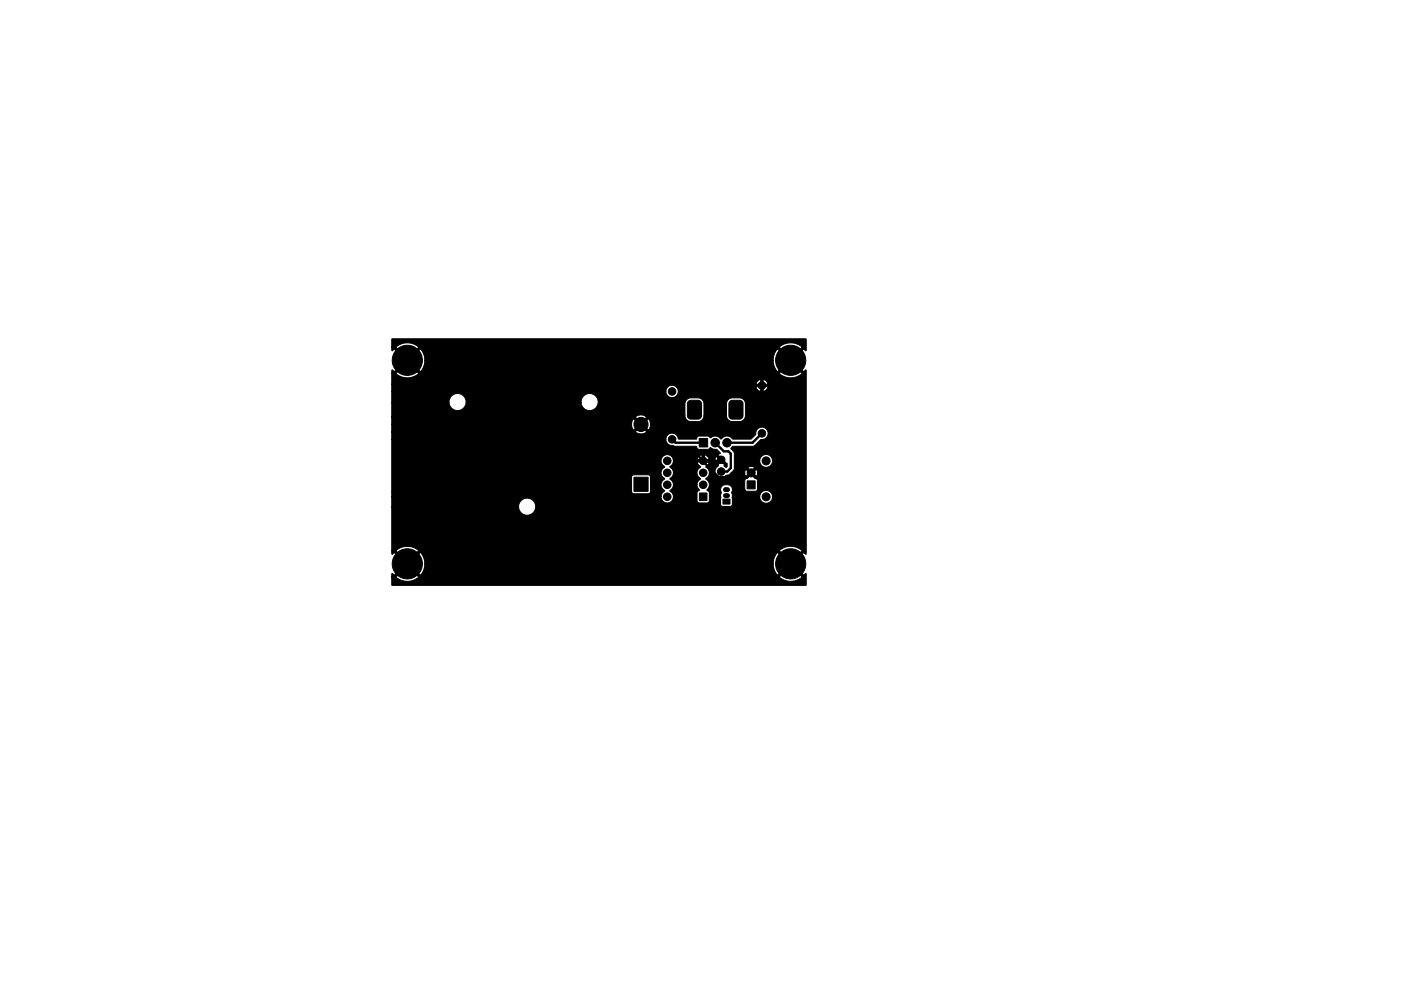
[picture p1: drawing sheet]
<svg xmlns="http://www.w3.org/2000/svg" width="297mm" height="210mm" viewBox="0 0 297 210" stroke-linecap="round" stroke-linejoin="round" font-family="sans-serif">
<g fill="#000" stroke="#000" stroke-width=".21">
<path d="M83.1 71.9h87.7l.1 .1v2.4h-.2l-.3-.4-2.4 2.4 2.4 2.5 .4-.4 .1 .1v38.9l-.2 .1-.3-.4-2.4 2.4 2.4 2.5 .4-.4h.1v2.5h-87.8v-1.8h.8a3.7 3.7 0 0 0 4.9 0h76.4a3.7 3.7 0 0 0 4.9 0l-2.5-2.4-2.4 2.4h-76.4l-2.4-2.4-2.5 2.4h-.8v-.7h.2l.3 .4 2.4-2.5h.7l2.5 2.5 .7-1.3 .2-1.2h73.8l.2 1.2 .7 1.3 2.5-2.5-2.5-2.4-.7 1.3-.2 1.1h-73.8a3.5 3.5 0 0 0-1-2.4l-2.4 2.4h-.7l-2.4-2.4-.5 .4v-.8h.8l2.5 2.5 2.4-2.5h76.4l2.4 2.5 2.5-2.5a3.7 3.7 0 0 0-4.9 0h-76.4a3.7 3.7 0 0 0-4.9 0h-.8v-9.2h26.8l.1 .3a1.81 1.81 0 0 0 2.9 1 1.81 1.81 0 0 0-.4-3.1 1.81 1.81 0 0 0-2.6 1.8h-26.8v-2.2h57.1v.4a1.32 1.32 0 0 0 2.2 .6 1.32 1.32 0 0 0-.4-2.2l.6-.7 .2-.6h5l.1 .4 .4 .7-.5 .5v1.7l.1 .4 .3 .1h1.8l.4-.4v-1.2h2.4v2l.4 .4h1.6l.3-.2 .2-.3v-1.6h5.8a1.36 1.36 0 0 0 1.9 1.2 1.36 1.36 0 0 0 .3-2.3 1.36 1.36 0 0 0-2.2 .9v.2h-5.8l-.2-.9 .2-.7h2.6l.1 .3 .4 .1h1.8l.3-.1 .1-.3v-1.9l-1.3-1.2-1.3 1.1-.1 2h-2.6a1.02 1.02 0 0 0-.9-.9l-.6-.1a1.13 1.13 0 0 0-.9 1.8l-.1 .5h-2.4l-.1-.8-.4-.2v-.2a1.38 1.38 0 0 0-.3-2.3l.1-.1a1.33 1.33 0 0 0 0-2.4l.7-1.1h-2.6l.3 .6 .4 .4-.1 .2a1.33 1.33 0 0 0 .1 2.3l-.5 .7-.2 .7h-5l-.2-.7-.6-.5 .1-.2a1.33 1.33 0 0 0-.1-2.4l.1-.2a1.31 1.31 0 0 0 .7-1.3h8.8l.2 .7 .7-.8-.7-.7-.2 .8-8.8-.1h7.6a1.22 1.22 0 0 0-1.1-1v1h-.5v-1l-.6 .3-.4 .7h-5l-.1-.2a1.34 1.34 0 0 0-2.2-.4 1.34 1.34 0 0 0 .4 2.1l-.1 .2a1.33 1.33 0 0 0 .1 2.3v.2a1.39 1.39 0 0 0 0 2.4l-.6 .6-.1 .7h-57.1v-1.1h50.8l.1 .3 .4 .2h3.1l.4-.5v-3.2l-.4-.4h-3.1l-.4 .2-.1 .3v3.1h-50.8v-11.1h58.1a1.48 1.48 0 0 0 1.6 1.4l.3 .1h4.5l.3 .5 .3 .1h1.9l.5-.3 .6 .3h.8l.7 .8-.5 .4 2 1.9v.6l-.3 .2-.4-.3 .1-.3-.7-.7-.7 .7 .1 .2a1.35 1.35 0 0 0-.4 2.1 1.35 1.35 0 0 0 2.1-.1l.5-.1 .5-.4h2.9l.2 .8 .8-.8h.7l.8 .8a1.33 1.33 0 0 0 0-1.5l-.8 .7h-.7l-.8-.7-.2 .7h-2.9l.6-.6 .1-.5h2.8l.8 .8 .7-.8a1.33 1.33 0 0 0-1.5 0h-2.8v-1.4h5.4a1.36 1.36 0 0 0 1.9 1.2 1.36 1.36 0 0 0 .3-2.3 1.36 1.36 0 0 0-2.2 .8v.3h-5.4v-1.7l-.7-.9 .4-.5h4.3l1.6-1.5a1.33 1.33 0 0 0 1.5-1.3 1.33 1.33 0 0 0-1.4-1.3 1.33 1.33 0 0 0-1.2 1.6l-1 1h-3.8l-.3-.3a1.51 1.51 0 0 0-2.2 .3l-.3-.3a1.41 1.41 0 0 0-1.7-.2l-.3 .2-.5-.4h-1.9l-.3 .2-.3 .5h-3.7l-.3-.6a1.31 1.31 0 0 0-1.4-.7 1.31 1.31 0 0 0-1 1.3h-58.1v-1.6h51.6a1.95 1.95 0 0 0 2.4 0l-1.2-1.2-1.2 1.2h-51.6v-1.6h50.8l.1 .6 .3 .7 1.2-1.3h.8l1.2 1.3a1.95 1.95 0 0 0 0-2.5l-1.2 1.2h-.8l-1.2-1.2-.4 1.2h-50.8v-1.5h51.6l1.2 1.2 1.2-1.2-.3-.3h8.4a1.25 1.25 0 0 0 1.2 1.2h1.7a1.25 1.25 0 0 0 1.1-1.2h4.8v.2a1.25 1.25 0 0 0 1.2 1h1.7a1.25 1.25 0 0 0 1.1-1.2v-2.7a1.25 1.25 0 0 0-1.1-1.1h-1.7a1.25 1.25 0 0 0-1.2 1.2v2.6h-4.8v-2.7a1.25 1.25 0 0 0-1.1-1.1h-1.7a1.25 1.25 0 0 0-1.2 1.2v2.6h-8.4a1.97 1.97 0 0 0-2.1 .3h-51.6v-3.1h12.1v.3a1.81 1.81 0 0 0 1.9 1.4 1.81 1.81 0 0 0 1.7-1.7h24.4v.3a1.81 1.81 0 0 0 3 1 1.81 1.81 0 0 0-.5-3.1 1.81 1.81 0 0 0-2.5 1.8h-24.4v-.2a1.81 1.81 0 0 0-1.9-1.7 1.81 1.81 0 0 0-1.7 1.9h-12.1v-2.3h58.1v.2a1.31 1.31 0 0 0 1.9 .9 1.31 1.31 0 0 0 .2-2.2h17l.2 .6 .4 .3 .9 .2a1.22 1.22 0 0 0 1-1.1h-1v1.1h-.5v-1.1h-18a1.31 1.31 0 0 0-1.4-.1 1.31 1.31 0 0 0-.7 1.2h-58.1v-1.6h79.7a1.25 1.25 0 0 0-1-1v1h-.5v-1l-.6 .3-.4 .7h-77.2v-2.3l.8 .1a3.7 3.7 0 0 0 4.9-.1l76.4 .1a3.7 3.7 0 0 0 4.9-.1l-2.5-2.4-2.4 2.4h-76.4l-2.4-2.4-2.5 2.4h-.8v-.7h.2l.3 .4 2.4-2.5h.7l2.5 2.5 .7-1.3 .2-1.1h73.8l.2 1.1 .7 1.3 2.5-2.5-2.5-2.4-.7 1.3-.2 1.2h-73.8a3.5 3.5 0 0 0-1-2.5l-2.4 2.4h-.7l-2.4-2.4-.5 .4v-.7h.8l2.5 2.4 2.4-2.4h76.4l2.4 2.4 2.5-2.4a3.7 3.7 0 0 0-4.9 0h-76.4a3.7 3.7 0 0 0-4.9 0h-.8zM146 85.1l.5-.2h1.5l.6 .3 .1 .5v2.5l-.2 .6-.5 .1h-1.5l-.6-.3-.2-.4v-2.5zM148.2 93h1.8v1.8h-1.8zM154.8 85.1l.5-.2h1.5l.6 .3 .1 .5v2.5l-.2 .6-.5 .1h-1.5l-.6-.3-.2-.4v-2.5zM134.4 101.2h3v3h-3zM148.3 104.6h1.6v1.6h-1.6zM153.3 105.9h1.5v1h-1.5zM158.4 102h1.7v1.7h-1.7z"/>
<circle cx="86.4" cy="76.4" r="3.2"/>
<circle cx="167.6" cy="76.4" r="3.2"/>
<circle cx="135.9" cy="90" r="1.5"/>
<circle cx="137.2" cy="95.2" r=".4"/>
<circle cx="141.5" cy="97.8" r=".8"/>
<circle cx="142.5" cy="83.1" r=".8"/>
<circle cx="142.5" cy="93.2" r=".8"/>
<circle cx="149.1" cy="97.8" r=".8"/>
<circle cx="150.3" cy="97.8" r=".4"/>
<circle cx="151.6" cy="93.9" r=".9"/>
<circle cx="152.9" cy="97.6" r=".8"/>
<circle cx="154.1" cy="93.9" r=".9"/>
<circle cx="161.5" cy="91.9" r=".8"/>
<circle cx="161.5" cy="81.8" r=".8"/>
<circle cx="162.4" cy="97.8" r=".85"/>
<circle cx="86.4" cy="119.6" r="3.2"/>
<circle cx="141.5" cy="105.4" r=".8"/>
<circle cx="141.5" cy="100.3" r=".8"/>
<circle cx="141.5" cy="102.9" r=".8"/>
<circle cx="149.1" cy="102.9" r=".8"/>
<circle cx="149.1" cy="100.3" r=".8"/>
<circle cx="152.9" cy="100.1" r=".8"/>
<circle cx="159.3" cy="100.3" r=".85"/>
<circle cx="162.4" cy="105.4" r=".85"/>
<circle cx="167.6" cy="119.6" r="3.2"/>
</g>
<path d="M153.8 103.9h.5M153.8 105.2h.5" fill="none" stroke="#000" stroke-width="1.1"/>
<path d="M137.2 95.2h9.4l5.8 6h5.9l1-.9M142.5 93.2l.7 .7h5.9M151.6 93.9l1.9 1.9h.9l.5 .5v3l-.7 .8h-1.3M152.9 97.6l-.2 .2h-2.4M161.5 91.9l-1.9 2h-5.5" fill="none" stroke="#000" stroke-width=".5"/>
<path d="M148.4 93.2l.7 .7" fill="none" stroke="#000" stroke-width=".25"/>
</svg>
